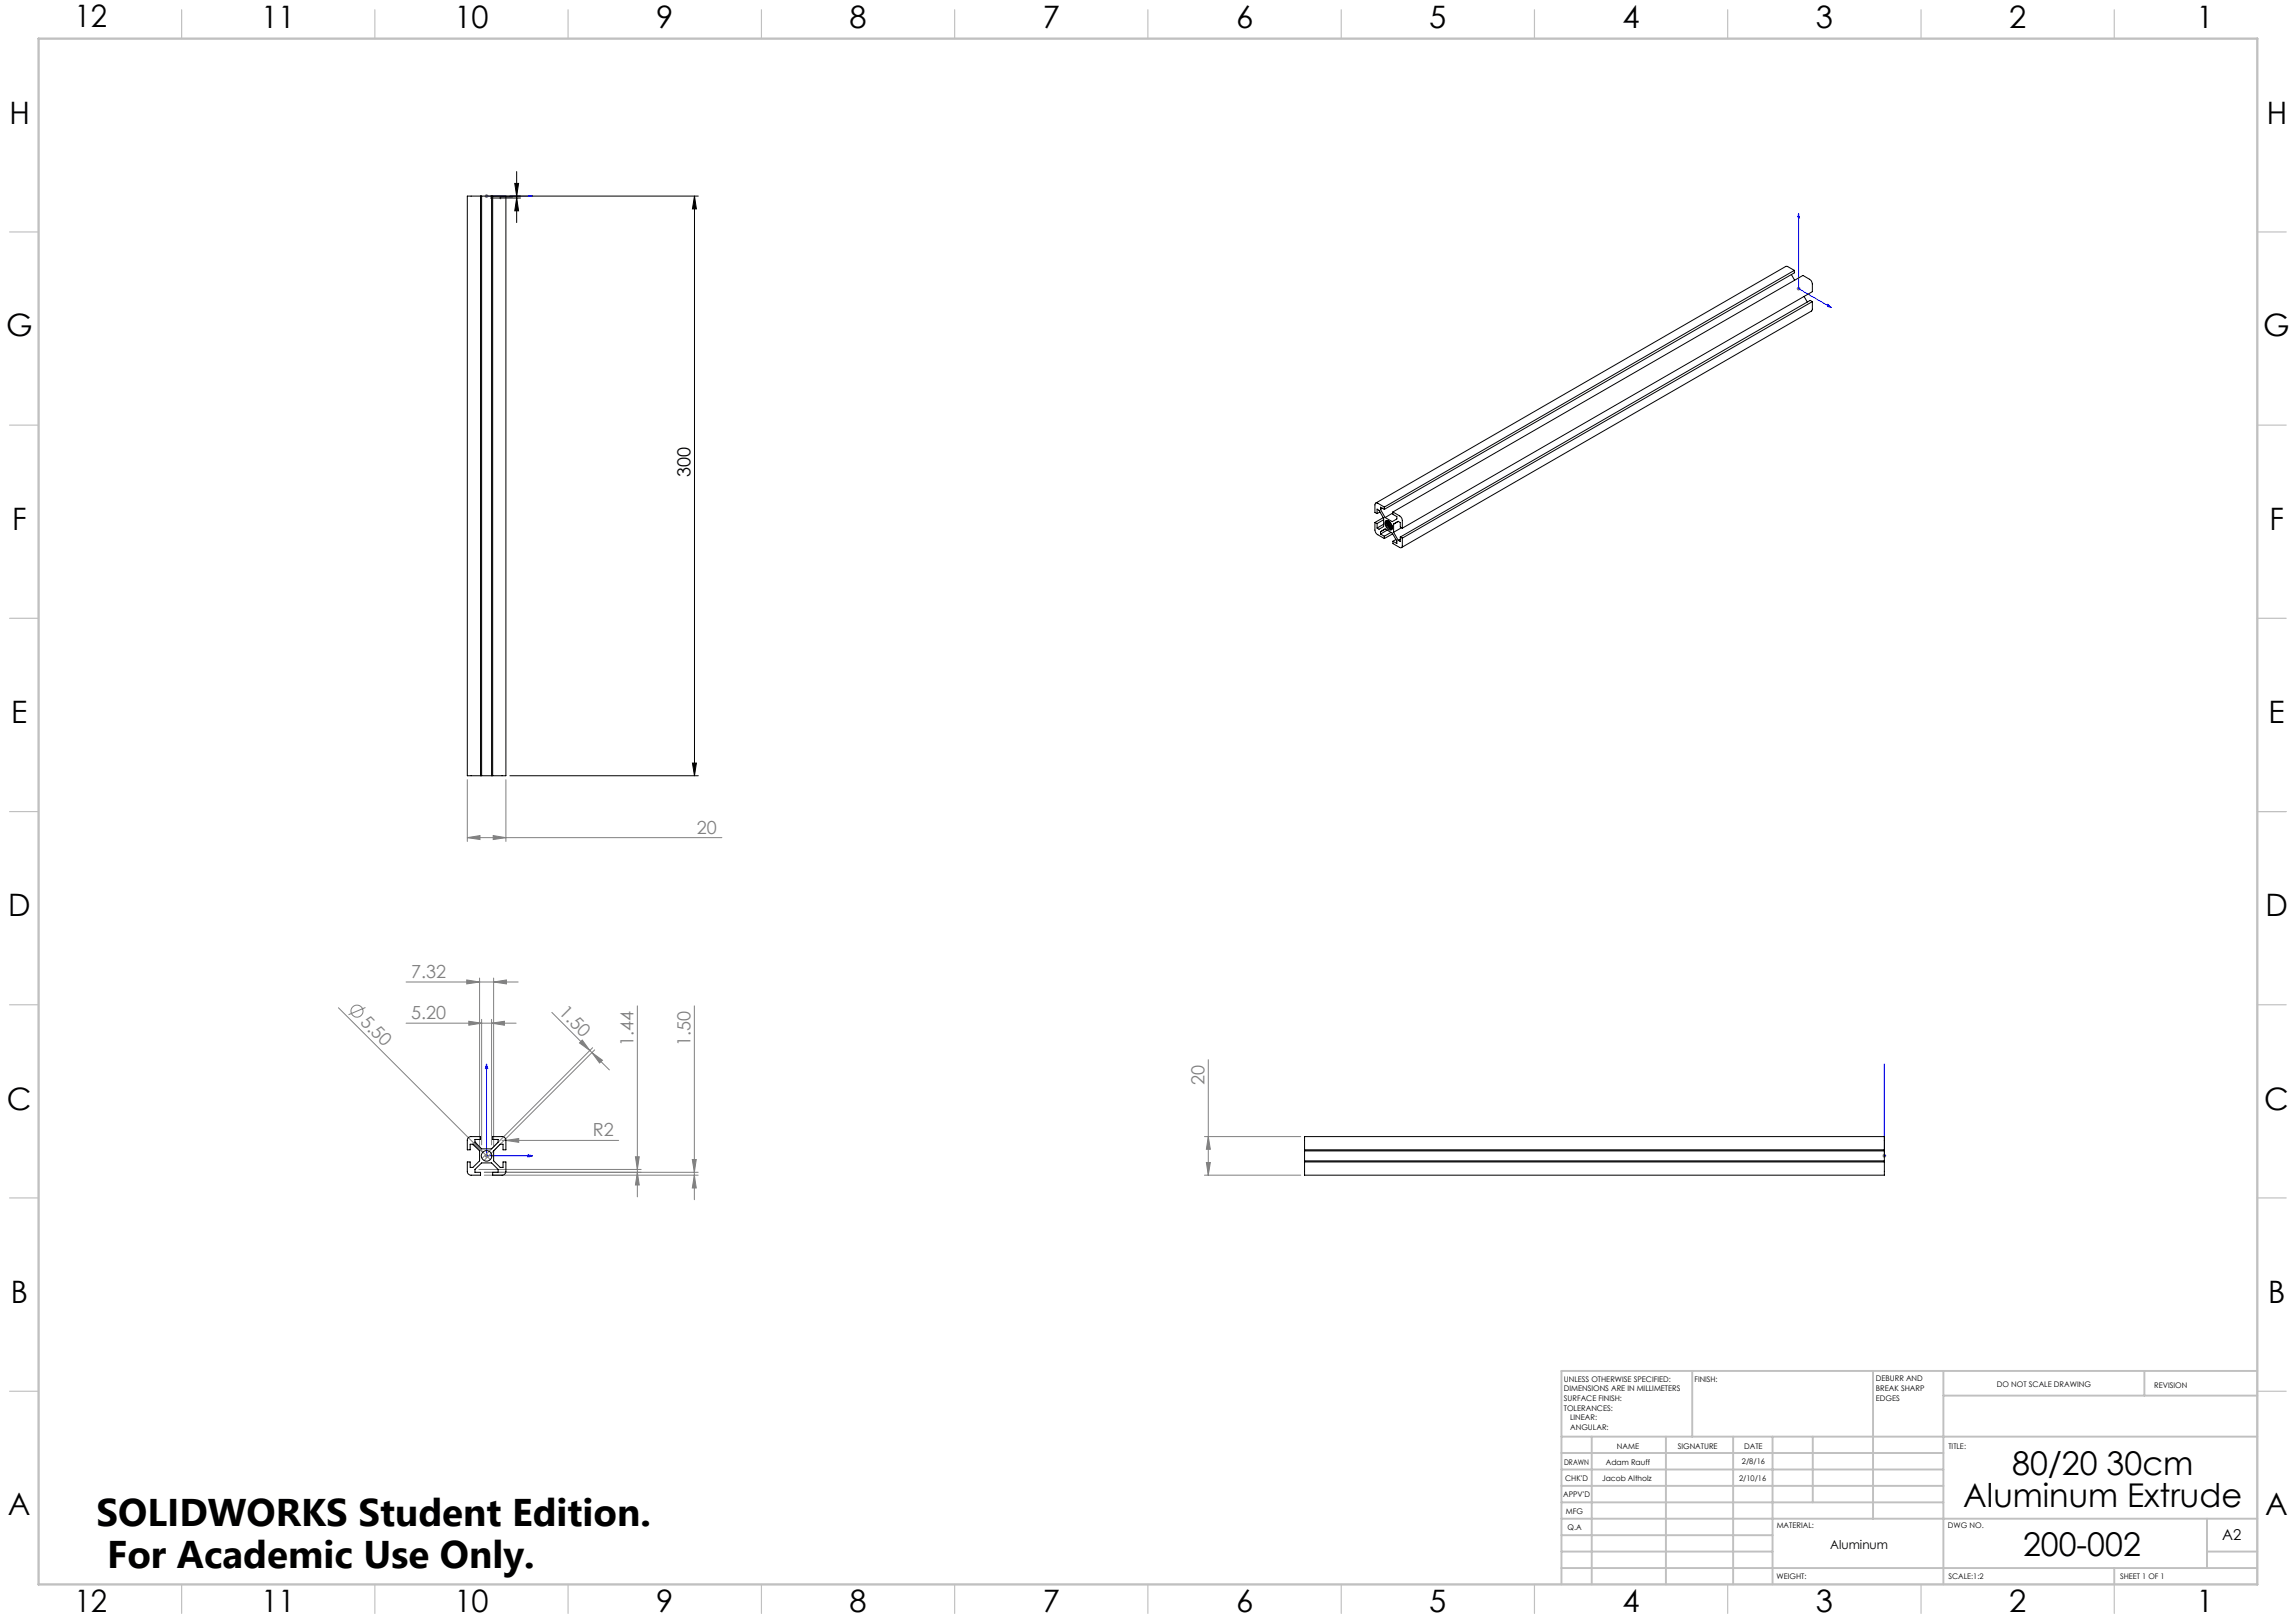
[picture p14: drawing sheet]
<svg xmlns="http://www.w3.org/2000/svg" width="594mm" height="420mm" viewBox="0 0 594 420" stroke-linecap="round" stroke-linejoin="round" font-family="sans-serif">
<defs><g id="words">
<g font-size="10">
<text x="25" y="394.8">SOLIDWORKS Student Edition.</text>
<text x="27.8" y="405.7">For Academic Use Only.</text>
</g>
<g font-size="8.5">
<text x="520.6" y="381.8">80/20 30cm</text>
<text x="507.9" y="389.9">Aluminum Extrude</text>
<text x="523.4" y="402.7">200-002</text>
</g>
<g font-size="8">
<text x="19.3" y="7.1">12</text>
<text x="67.6" y="7.2">11</text>
<text x="117.6" y="7.2">10</text>
<text x="169.8" y="7.2">9</text>
<text x="219.8" y="7.2">8</text>
<text x="269.8" y="7.2">7</text>
<text x="319.8" y="7.2">6</text>
<text x="369.8" y="7.2">5</text>
<text x="419.8" y="7.2">4</text>
<text x="469.8" y="7.2">3</text>
<text x="519.8" y="7.2">2</text>
<text x="568.3" y="7.2">1</text>
<text x="2.5" y="32.1">H</text>
<text x="586.5" y="32.1">H</text>
<text x="1.6" y="87.1">G</text>
<text x="585.5" y="87.1">G</text>
<text x="3.1" y="137.1">F</text>
<text x="587.1" y="137.1">F</text>
<text x="2.9" y="187.1">E</text>
<text x="586.9" y="187.1">E</text>
<text x="2.1" y="237.1">D</text>
<text x="586.1" y="237.1">D</text>
<text x="1.8" y="287.1">C</text>
<text x="585.8" y="287.1">C</text>
<text x="2.8" y="337.1">B</text>
<text x="586.8" y="337.1">B</text>
<text x="2.1" y="392.1">A</text>
<text x="586" y="392.1">A</text>
<text x="19.3" y="417.1">12</text>
<text x="67.6" y="417.2">11</text>
<text x="117.6" y="417.2">10</text>
<text x="169.8" y="417.2">9</text>
<text x="219.8" y="417.2">8</text>
<text x="269.8" y="417.2">7</text>
<text x="319.8" y="417.2">6</text>
<text x="369.8" y="417.2">5</text>
<text x="419.8" y="417.2">4</text>
<text x="469.8" y="417.2">3</text>
<text x="519.8" y="417.2">2</text>
<text x="568.3" y="417.2">1</text>
</g>
<g font-size="4.7">
<text x="132.7" y="52.3" transform="rotate(-90 132.7 52.3)">1</text>
<text x="178.7" y="123.5" transform="rotate(-90 178.7 123.5)">300</text>
</g>
<g font-size="4.7" fill="#808080">
<text x="180.3" y="215.7">20</text>
<text x="106.4" y="253.1">7.32</text>
<text x="106.4" y="263.8">5.20</text>
<text x="144.4" y="262.2" transform="rotate(45 144.4 262.2)">1.50</text>
<text x="93" y="264.7" transform="rotate(45 93 264.7)">5.50</text>
<text x="163.9" y="270.6" transform="rotate(-90 163.9 270.6)">1.44</text>
<text x="178.6" y="270.6" transform="rotate(-90 178.6 270.6)">1.50</text>
<text x="311.6" y="280.7" transform="rotate(-90 311.6 280.7)">20</text>
<text x="153.4" y="294.1">R2</text>
</g>
<text font-size="3.9" x="574.9" y="398.5">A2</text>
<text font-size="3.2" x="473.5" y="400.9">Aluminum</text>
<g font-size="2">
<text x="404.6" y="357.6">UNLESS OTHERWISE SPECIFIED:</text>
<text x="438.4" y="357.6">FINISH:</text>
<text x="485.3" y="357.5">DEBURR AND</text>
<text x="485.3" y="360">BREAK SHARP</text>
<text x="516.6" y="359">DO NOT SCALE DRAWING</text>
<text x="557.3" y="359.2">REVISION</text>
<text x="404.6" y="360.1">DIMENSIONS ARE IN MILLIMETERS</text>
<text x="404.6" y="362.6">SURFACE FINISH:</text>
<text x="404.6" y="365.1">TOLERANCES:</text>
<text x="485.3" y="362.5">EDGES</text>
<text x="406.2" y="367.6">LINEAR:</text>
<text x="406.2" y="370.1">ANGULAR:</text>
<text x="418.3" y="375">NAME</text>
<text x="434" y="374.9">SIGNATURE</text>
<text x="451.2" y="374.9">DATE</text>
<text x="504.1" y="374.9">TITLE:</text>
<text x="404.6" y="379.1">DRAWN</text>
<text x="404.9" y="383.3">CHK'D</text>
<text x="414.5" y="383.3">Jacob Altholz</text>
<text x="415.5" y="379.1">Adam Rauff</text>
<text x="449.9" y="383.3">2/10/16</text>
<text x="450.6" y="378.9">2/8/16</text>
<text x="404.4" y="387.4">APPV'D</text>
<text x="405.1" y="391.8">MFG</text>
<text x="405.5" y="396">Q.A</text>
<text x="459.6" y="395.5">MATERIAL:</text>
<text x="504" y="395.5">DWG NO.</text>
<text x="459.6" y="408.5">WEIGHT:</text>
<text x="504.1" y="408.6">SCALE:1:2</text>
<text x="548.5" y="408.6">SHEET 1 OF 1</text>
</g>
</g></defs>
<g fill="none" stroke="#808080" stroke-width=".26">
<path d="M125.4 50.7h1M125.5 50.4l.7 .7M125.9 50.3v.9M126.2 50.4l-.7 .7M464.8 74.7h1M465 74.3l.7 .8M465.3 74.2v1M465.7 74.3l-.7 .8M120.9 216.8l3.3-.6v1.1zM120.9 201.8v16M120.9 216.8h65.9M127.6 216.2l3.3 .6-3.3 .5z"/>
<path d="M130.9 201.8v16M105.1 254.1h29M120.8 253.6l3.3 .5-3.3 .5zM124.1 253.1v43.7M127.7 254.1l3.3-.5v1zM127.7 253.1v43.7M87.6 260.8l39.3 39.3M94.5 260.7l-4.3 1.9M105.1 264.8h28.4M121.3 264.3l3.3 .5-3.3 .5zM124.6 263.8v32.5M127.2 264.8l3.3-.5v1z"/>
<path d="M127.2 263.8v32.5M142.8 262l9.8 9.9M150.6 269.2l2 2.7-2.7-2zM152.6 271.9l.5 .5M153.1 272.4l2.8 2-.8 .7zM153.1 272.4l4.6 4.5M153.3 271.1l-28.5 28.6M153.8 271.7l-28.5 28.5M164.9 260.3v49.4M179.6 260.3v50.2M312.6 274.2v29.9M122.2 296.2l.7-.8 2 2.8z"/>
<path d="M125.4 299.1h1M125.9 298.6v1M126.2 298.7l-.7 .8M129.9 295.1h30.2M130.9 295.1l3.3-.5v1zM164.4 299.3h1l-.5 3.3zM311.6 294.1h24.9M312.6 294.1l.5 3.3h-1zM487 299.1h1M487.2 298.7l.7 .8M487.5 298.6v1M487.9 298.7l-.7 .8"/>
<path d="M123.9 302.6h42M125.3 304.1h55.3M125.3 303.4h55.3M164.9 303.4l.5 3.3h-1zM179.1 300.1h1l-.5 3.3zM179.6 304.1l.5 3.3h-1zM311.6 304.1h24.9M312.1 300.8h1l-.5 3.3z"/>
<circle cx="92.4" cy="261.7" r="1.55"/>
</g>
<g fill="none" stroke="#00f" stroke-width=".26">
<path d="M125.6 50.7h.6zM125.9 50.7h.1M125.9 50.7h11.9M137.8 50.7h-1.2h1.2M465.3 55.3v19.4l8.4 4.9M465.3 55.3l.2 1.1-.4-.3zM472.9 78.8l.8 .8-.8-.3zM125.9 275.3v23.8h11.9M125.9 275.3l.3 1.2h-.6zM487.5 275.3v1.2v-1.2M487.5 275.3v23.8M136.6 298.8l1.2 .3-1.2 .3z"/>
<path d="M487.5 298.8v.6zM487.5 299.1h.1"/>
</g>
<path d="M126.9 51.2h7.8M126.9 50.7h53.8M133.2 47.5h1l-.5 3.2zM133.7 51.2l.5 3.4h-1zM133.7 44.4v13.2M179.7 50.7l.5 3.4h-1.1zM179.7 50.7v150M179.1 197.5h1.1l-.5 3.2zM131.9 200.7h48.8" fill="none" stroke="#000" stroke-width=".26"/>
<path d="M584 210h7.5M584 354.8v55.2h-187.2" fill="none" stroke="#c0c0c0" stroke-width=".26"/>
<g fill="none" stroke="#c0c0c0" stroke-width=".5">
<path d="M437.8 354.8v17M484.6 354.8v38.2M502.8 354.8v55.2M554.8 354.8v6.4M584 354.8h-180v55.2M404 371.8h180M404 376h98.8M411.8 371.8v38.2M431 371.8v38.2M448.4 371.8v38.2M458.6 371.8v38.2M469 371.8v17"/>
<path d="M502.8 361.2h81.2M404 388.8h98.8M404 384.5h98.8M404 380.3h98.8M404 397.3h54.6M404 393h180M571 393v12.8M404 405.8h180M404 401.5h54.6M547 405.8v4.2M571 401.5h13"/>
</g>
<g fill="none" stroke="#c0c0c0" stroke-width=".3">
<path d="M47 2.5v7.5M97 2.5v7.5M147 2.5v7.5M197 2.5v7.5M247 2.5v7.5M297 2.5v7.5M347 2.5v7.5M397 2.5v7.5M447 2.5v7.5M497 2.5v7.5M547 2.5v7.5M2.5 60h7.5"/>
<path d="M584 60h7.5M2.5 110h7.5M584 110h7.5M2.5 160h7.5M584 160h7.5M2.5 210h7.5M584 210h7.5M2.5 260h7.5M584 260h7.5M2.5 310h7.5M584 310h7.5M2.5 360h7.5"/>
<path d="M584 360h7.5M47 410v7.5M97 410v7.5M147 410v7.5M197 410v7.5M247 410v7.5M297 410v7.5M347 410v7.5M397 410v7.5M447 410v7.5M497 410v7.5M547 410v7.5"/>
</g>
<path d="M10 10h574v400h-574z" fill="none" stroke="#c0c0c0" stroke-width=".6"/>
<g fill="#00f">
<path d="M136.6 298.8l1.2 .3-1.2 .3zM125.9 275.3l.3 1.2h-.6z"/>
<path d="M136.6 50.7h1.2zM125.6 50.7h.6z"/>
<path d="M472.9 78.8l.8 .8-.8-.3zM465.3 55.3l.2 1.1-.4-.3z"/>
<path d="M487.5 298.8v.6zM487.5 275.3v1.2z"/>
</g>
<g fill="#000">
<path d="M133.7 51.2l.5 3.4h-1zM133.2 47.5h1l-.5 3.2z"/>
<path d="M179.7 50.7l.5 3.4h-1.1zM179.1 197.5h1.1l-.5 3.2z"/>
</g>
<g fill="#808080">
<path d="M122.2 296.2l.7-.8 2 2.8z"/>
<path d="M130.9 295.1l3.3-.5v1z"/>
<path d="M120.8 253.6l3.3 .5-3.3 .5zM127.7 254.1l3.3-.5v1z"/>
<path d="M179.6 304.1l.5 3.3h-1zM179.1 300.1h1l-.5 3.3z"/>
<path d="M164.9 303.4l.5 3.3h-1zM164.4 299.3h1l-.5 3.3z"/>
<path d="M312.6 294.1l.5 3.3h-1zM312.1 300.8h1l-.5 3.3z"/>
<path d="M150.6 269.2l2 2.7-2.7-2zM153.1 272.4l2.8 2-.8 .7z"/>
<path d="M121.3 264.3l3.3 .5-3.3 .5zM127.2 264.8l3.3-.5v1zM120.9 216.8l3.3-.6v1.1zM127.6 216.2l3.3 .6-3.3 .5z"/>
</g>
<g fill="none" stroke="#000" stroke-width=".26">
<path d="M120.9 50.7h10v150h-10zM124.3 50.7v150M124.6 50.7v150M127.2 50.7v150M127.5 50.7v150M463.4 71l.9 1.5M464.2 70l-1.8-1.1-.4 .1-106.1 61.2M464.2 70v.6l-106.1 61.2M464.2 70l-106.1 61.2M466.7 76.7l.9 1.5M468.9 78.1v1.9l-.2 .5-106.1 61.2M468.9 78.1l-106.1 61.2"/>
<path d="M468.9 78.1l-.6-.4-106 61.3M355.7 135.2v2l.2 .6 .4 .5 1.8 1.1M355.7 135.2l.6 .3M356.3 132.9v-1.2l.5 .4 1.2 2v2.2l-1.2 .7-.5-.4M356.3 135.5v1.1M357 132.5l-.7 .4M357.2 138.2v-.6l1.2-.7 1.8 1.1 1.2 2v.6l-1-.5M357.2 131.9l1.2 2M357.2 138.2l.9 .6M357.6 131.5l-.4 .4M357.9 134l-2.2 1.2M358 135.7l-1.7 .9"/>
<path d="M358 134.5l-1.7 1M358.1 131.2l-1.7-1a.46 .46 0 0 0-.5 0 .46 .46 0 0 0-.2 .5v1.9l.6 .3M358.1 131.2v.6M358.1 138.8v.6M358.1 131.8l-.9-.5v.6M358.5 134.8a1.59 1.59 0 0 1 1.5 2.3 1.56 1.56 0 0 1-1.5-2.3zM358.7 134.7a1.58 1.58 0 0 0 1.4 2.3M358.8 134.7a1.77 1.77 0 0 0 1.4 2.2M358.8 137.2l-1.6 1M358.9 134.7a1.92 1.92 0 0 0 1.3 2.1M359.1 134.8a1.8 1.8 0 0 0 1.1 1.7M359.2 134.8a1.99 1.99 0 0 0 1 1.7"/>
<path d="M359.5 135l.7 1.1M359.9 137.8l-1.8 1M360.3 138.2l-2.2 1.2M360.4 132.5l1.8 1.1 .5 .6 .1 2.5M360.4 132.5l106-61.2 1.7 1 .6 .5 .2 .7v2l-106.1 61.2M360.4 132.5v.6l1 .6v.6l-1.2 .7-1.8-1.1M360.4 132.7l-2 1.2M360.5 137.7l1.2 2.1M361.1 139.6l-.7 .5M362.3 139v1.1l-.6-.3M362.3 139l.5 .3M362.3 139.5l-.6 .3"/>
<path d="M362.6 136.6l-2.1 1.1M362.8 139.3v1.9a.44 .44 0 0 1-.2 .5 .44 .44 0 0 1-.5 0l-1.7-1v-.6M362.8 136.7l-.5-.3v-1.2l-.6-.3-1.2 .7v2.1M121 294.6l.7-.5h2.6v.8h-1.4v.7l1.7 1.7h2.6l1.7-1.7v-.7h-1.4v-.8h2.4a.96 .96 0 0 1 1 1v2.5h-.8v-1.5h-.7l-1.7 1.7v2.6l1.7 1.7h.7v-1.4h.8v2.4a.96 .96 0 0 1-1 1h-2.4v-.7h1.4v-.8l-1.7-1.7h-2.6l-1.7 1.7v.8h1.4v.7h-2.4a.96 .96 0 0 1-1-1v-2.4h.7v1.4h.7l1.8-1.7v-2.6l-1.8-1.7h-.7v1.5h-.7zM337.5 294.1h150v10h-150zM337.5 297.6h150M337.5 297.8h150M337.5 300.7h150M337.5 300.4h150"/>
<circle cx="125.9" cy="299.1" r="1.36"/>
</g>
<use href="#words"/>
</svg>
